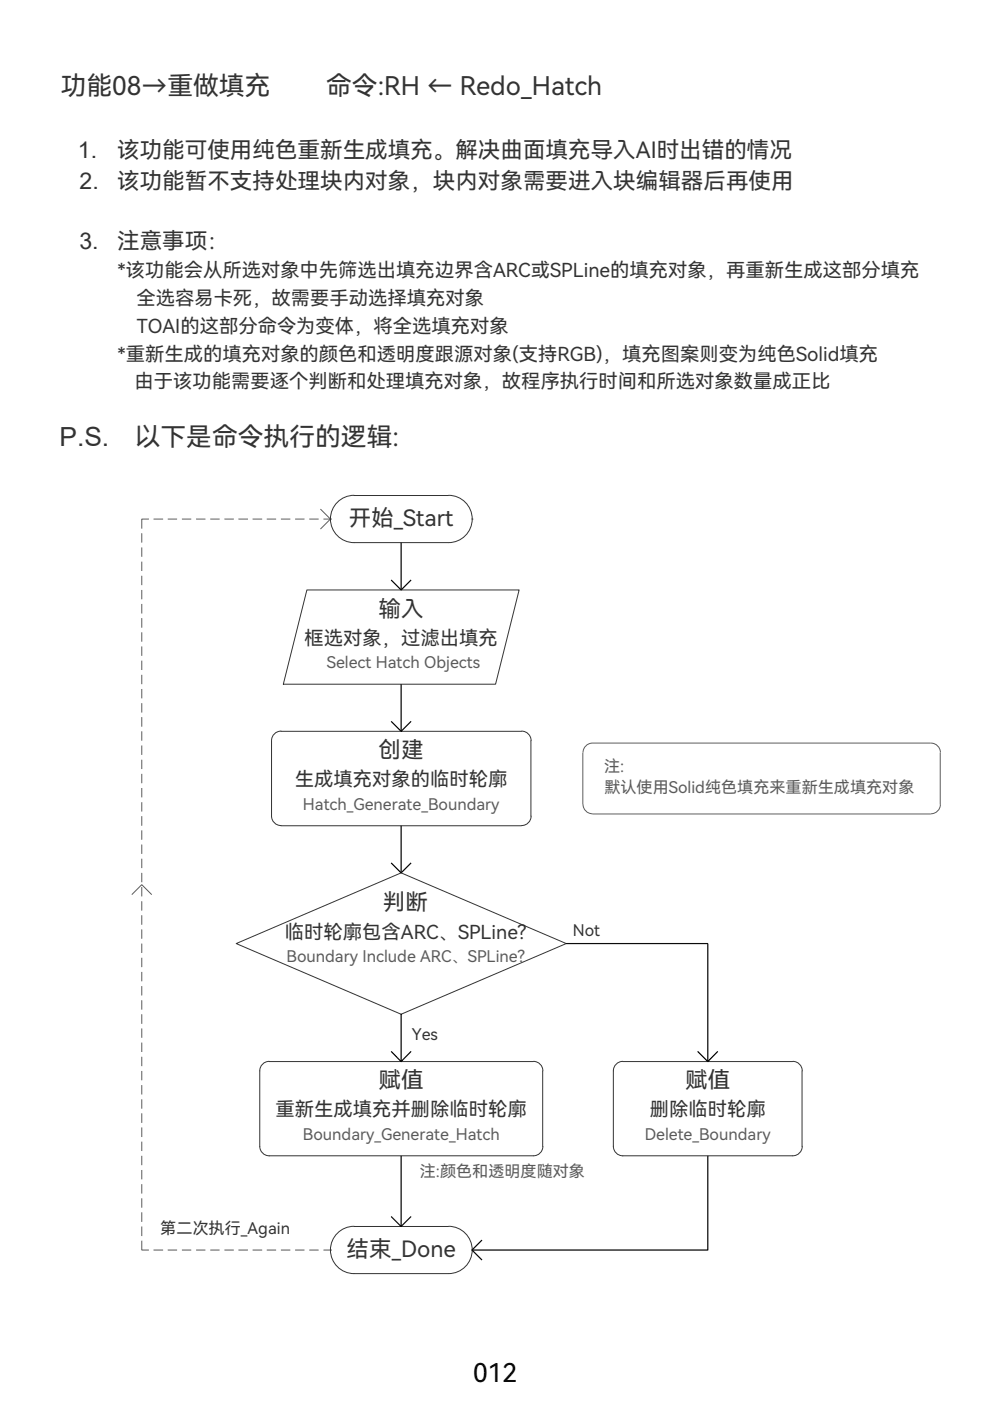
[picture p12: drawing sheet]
<svg xmlns="http://www.w3.org/2000/svg" width="210mm" height="297mm" viewBox="0 0 210 297" stroke-linecap="round" stroke-linejoin="round" font-family="sans-serif">
<defs><g id="words">
<text font-size="5.6" fill="#333" x="12.6" y="94.6">P.S.</text>
<g font-size="5.5" fill="#333">
<text x="12.9" y="20.1">功能08→重做填充</text>
<text x="69.1" y="20.1">命令:RH ← Redo_Hatch</text>
<text x="28.6" y="94.6">以下是命令执行的逻辑:</text>
</g>
<text font-size="5.5" x="100.3" y="293.1">012</text>
<g font-size="4.9" fill="#333">
<text x="16.5" y="33.6">1.</text>
<text x="16.9" y="40.2">2.</text>
<text x="16.8" y="52.7">3.</text>
</g>
<g font-size="4.8" fill="#333">
<text x="24.8" y="33.6">该功能可使用纯色重新生成填充。解决曲面填充导入AI时出错的情况</text>
<text x="24.8" y="40.2">该功能暂不支持处理块内对象，块内对象需要进入块编辑器后再使用</text>
<text x="24.8" y="52.7">注意事项：</text>
<text x="74" y="111.5">开始_Start</text>
<text x="80.3" y="130.8">输入</text>
<text x="80.3" y="160.7">创建</text>
<text x="81.2" y="193">判断</text>
<text x="80.3" y="230.7">赋值</text>
<text x="145.3" y="230.7">赋值</text>
<text x="73.5" y="266.5">结束_Done</text>
</g>
<g font-size="4.1" fill="#333">
<text x="24.9" y="58.8">*该功能会从所选对象中先筛选出填充边界含ARC或SPLine的填充对象，再重新生成这部分填充</text>
<text x="28.9" y="64.7">全选容易卡死，故需要手动选择填充对象</text>
<text x="29" y="70.6">TOAI的这部分命令为变体，将全选填充对象</text>
<text x="24.9" y="76.4">*重新生成的填充对象的颜色和透明度跟源对象(支持RGB)，填充图案则变为纯色Solid填充</text>
<text x="28.5" y="82.3">由于该功能需要逐个判断和处理填充对象，故程序执行时间和所选对象数量成正比</text>
<text x="64.6" y="136.7">框选对象，过滤出填充</text>
<text x="62.5" y="166.7">生成填充对象的临时轮廓</text>
<text x="60.4" y="199">临时轮廓包含ARC、SPLine?</text>
<text x="58.4" y="236.7">重新生成填充并删除临时轮廓</text>
<text x="137.8" y="236.7">删除临时轮廓</text>
</g>
<g font-size="3.4" fill="#5b5b5b">
<text x="69.3" y="141.7">Select Hatch Objects</text>
<text x="128.1" y="163.6">注:</text>
<text x="64.2" y="171.7">Hatch_Generate_Boundary</text>
<text x="128.1" y="168.1">默认使用Solid纯色填充来重新生成填充对象</text>
<text x="60.7" y="204">Boundary Include ARC、SPLine?</text>
<text x="64.2" y="241.7">Boundary_Generate_Hatch</text>
<text x="136.7" y="241.7">Delete_Boundary</text>
<text x="89" y="249.5">注:颜色和透明度随对象</text>
</g>
<g font-size="3.4" fill="#333">
<text x="121.5" y="198.5">Not</text>
<text x="87.3" y="220.5">Yes</text>
<text x="34" y="261.7">第二次执行_Again</text>
</g>
</g></defs>
<!-- layer: D-12-Exist -->
<g fill="none" stroke="#5b5b5b" stroke-width=".21">
<path d="M30.1 113.1v1.9M30.1 116.1v2M30.1 119.1v2M31.6 110.1h-1.5v2M32.6 110.1h2M35.6 110.1h1.9M38.6 110.1h2M41.6 110.1h2M44.6 110.1h2M47.6 110.1h2M50.5 110.1h2.1M53.6 110.1h2"/>
<path d="M56.6 110.1h1.9M59.6 110.1h2M62.6 110.1h2M65.6 110.1h2M67.9 107.9l2.2 2.2-2.2 2.1M68.6 110.1h1.5M30.1 122.1v2M30.1 125.1v2M30.1 128v2.1M30.1 131v2.1M30.1 134.1v1.9M30.1 137.1v2"/>
<path d="M30.1 140.1v2M30.1 143.1v2M30.1 146.1v2M30.1 149.1v2M30.1 152v2.1M30.1 155.1v1.9M30.1 158.1v1.9M123.6 159.6v10.9M197.4 157.6h-71.8a2.01 2.01 0 0 0-2 2M197.4 157.6a2.01 2.01 0 0 1 2 2M199.3 159.6v10.9M30.1 161.1v2"/>
<path d="M30.1 164.1v2M30.1 167.1v2M30.1 170.1v2M30.1 173v2.1M30.1 176.1v1.9M30.1 179.1v1.9M123.6 170.5a2.01 2.01 0 0 0 2 2M125.6 172.6h71.8M199.4 170.5a2.01 2.01 0 0 1-2 2M27.9 189.7l2.2-2.1 2.1 2.1M30.1 182.1v2M30.1 185.1v2"/>
<path d="M30.1 188.1v2M30.1 191.1v2M30.1 194v2.1M30.1 197v2M30.1 200.1v1.9M30.1 203.1v1.9M30.1 206.1v2M30.1 209.1v2M30.1 212.1v2M30.1 215v2.1M30.1 218v2M30.1 221.1v1.9"/>
<path d="M30.1 224.1v1.9M30.1 227.1v2M30.1 230.1v2M30.1 233.1v2M30.1 236v2.1M30.1 239v2.1M30.1 242v2M30.1 245.1v1.9M30.1 248.1v1.9M30.1 251.1v2M30.1 254.1v2M30.1 257v2.1"/>
<path d="M30.1 263v2h1.5M30.1 260v2.1M32.6 265h2M35.6 265h1.9M38.6 265h2M41.6 265h2M44.6 265h2M47.6 265h2M50.5 265h2.1M53.6 265h2M56.6 265h1.9M59.6 265h2"/>
<path d="M62.6 265h2M65.6 265h2M68.6 265h1.5"/>
</g>
<!-- layer: D-11-Border -->
<g fill="none" stroke="#333" stroke-width=".21">
<path d="M70.1 110.1h.1M75.1 105.1h20M75.1 105a5 5 0 0 0-5 5M95.1 105a5 5 0 0 1 5 5 5 5 0 0 1-5 5h-20a5 5 0 0 1-5-5M100.1 110.1h.1M65.1 125.1h45l-5 20h-45zM57.6 157v16M59.6 155.1h51M59.6 155a2.01 2.01 0 0 0-2 2M110.6 155a2.01 2.01 0 0 1 2 2M112.6 157v16M57.6 173a2.01 2.01 0 0 0 2 2"/>
<path d="M59.6 175.1h51M112.6 173a2.01 2.01 0 0 1-2 2M50.1 200.1l34.9-15 35.1 15-35.1 14.9zM55.1 227.1v16M57.1 225.1h56M57.1 225a2.01 2.01 0 0 0-2 2M113.1 225a2.01 2.01 0 0 1 2 2M115.1 227.1v16M130 227.1v16M132 225.1h36.1M132.1 225a2.01 2.01 0 0 0-2.1 2M168.1 225a2.01 2.01 0 0 1 2 2"/>
<path d="M170.1 227.1v16M55.1 243a2.01 2.01 0 0 0 2 2.1h56M75.1 260a5 5 0 0 0-5 5M95.1 260a5 5 0 0 1 5 5 5 5 0 0 1-5 5h-20a5 5 0 0 1-5-5M115.1 243a2.01 2.01 0 0 1-2 2.1M130 243a2.01 2.01 0 0 0 2 2.1h36.1a2.01 2.01 0 0 0 2-2.1M70.1 265h.1M75.1 260h20M100.1 265h.1"/>
</g>
<!-- layer: D-03-SymStd -->
<g fill="none" stroke="#000" stroke-width=".25">
<path d="M85 115v10.1M82.9 123l2.1 2.1 2.2-2.1M82.9 152.9l2.1 2.2 2.2-2.2M85 145.1v10M85 175.1v10M82.9 183l2.1 2.1 2.2-2.1M85 215v10.1M120.1 200.1h30v25M82.9 222.9l2.1 2.2 2.2-2.2M147.9 222.9l2.2 2.2 2.1-2.2M82.9 257.9l2.1 2.1 2.2-2.1M85 245.1v14.9"/>
<path d="M150.1 245.1v19.9h-50M102.2 262.9l-2.1 2.1 2.1 2.2"/>
</g>
<use href="#words"/>
</svg>
